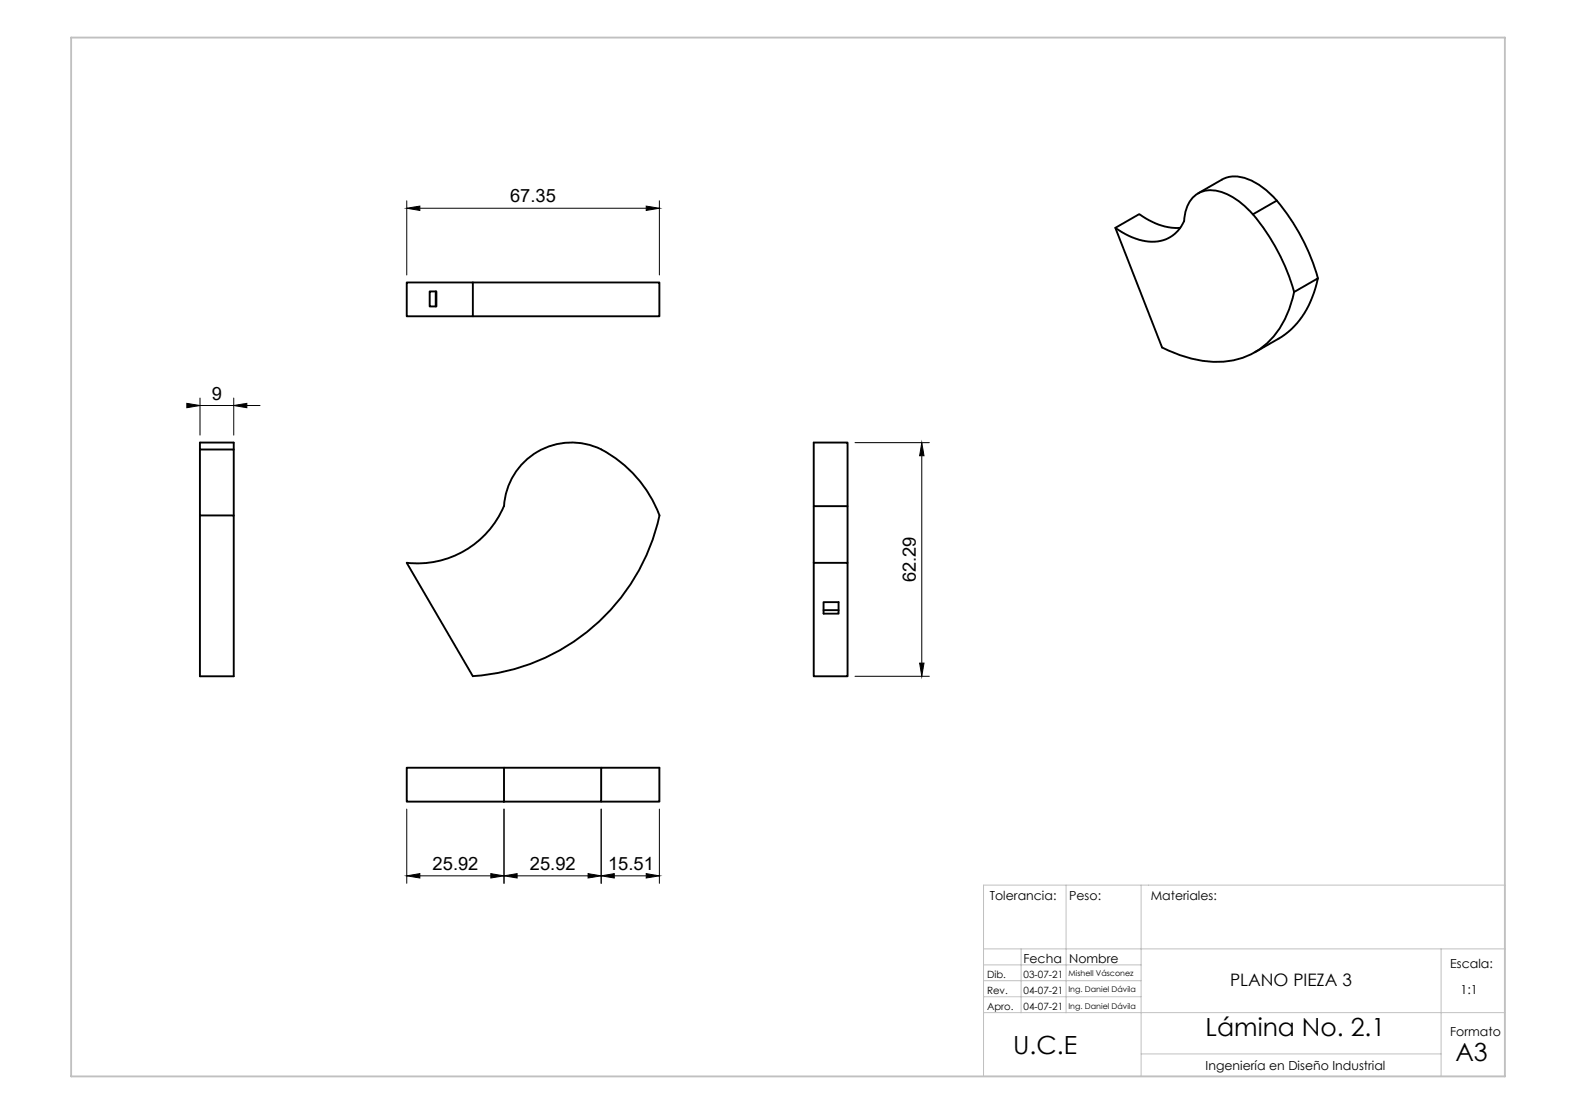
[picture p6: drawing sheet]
<svg xmlns="http://www.w3.org/2000/svg" width="420mm" height="297mm" viewBox="0 0 420 297" stroke-linecap="round" stroke-linejoin="round" font-family="sans-serif">
<defs><g id="words">
<g font-size="6.7">
<text x="270.1" y="281">U.C.E</text>
<text x="321.4" y="276.2">Lámina No. 2.1</text>
<text x="388" y="282.8">A3</text>
</g>
<g font-size="4.9">
<text x="136" y="54">67.35</text>
<text x="56.5" y="106.6">9</text>
<text x="244.2" y="155.3" transform="rotate(-90 244.2 155.3)">62.29</text>
<text x="115.3" y="232">25.92</text>
<text x="141.3" y="232">25.92</text>
<text x="162.1" y="232">15.51</text>
</g>
<text font-size="4.6" x="327.9" y="262.9">PLANO PIEZA 3</text>
<g font-size="3.3">
<text x="263.9" y="240">Tolerancia:</text>
<text x="285" y="240">Peso:</text>
<text x="306.8" y="240">Materiales:</text>
<text x="272.9" y="256.9">Fecha</text>
<text x="285" y="256.9">Nombre</text>
<text x="386.6" y="258.1">Escala:</text>
<text x="389.4" y="265.1">1:1</text>
<text x="386.6" y="276.2">Formato</text>
<text x="321.4" y="285.3">Ingeniería en Diseño Industrial</text>
</g>
<g font-size="2.7">
<text x="263.1" y="260.8">Dib.</text>
<text x="272.9" y="260.8">03-07-21</text>
<text x="263.1" y="265.1">Rev.</text>
<text x="263.1" y="269.3">Apro.</text>
<text x="272.9" y="265">04-07-21</text>
<text x="272.9" y="269.3">04-07-21</text>
</g>
<g font-size="2.1">
<text x="284.9" y="260.3">Mishell Vásconez</text>
<text x="284.9" y="264.6">Ing. Daniel Dávila</text>
<text x="284.9" y="268.9">Ing. Daniel Dávila</text>
</g>
</g></defs>
<!-- layer: Capa 1 -->
<path d="M262.2 236h139v51h-139zM284.2 236v34M304.2 236v51M262.2 253h139M262.2 257.3h42M272.2 253v17M384.2 253v34M262.2 270h139M262.2 261.5h42M262.2 265.8h42M304.2 281h80" fill="none" stroke="#c0c0c0" stroke-width=".27"/>
<path d="M19 10h382.2v277h-382.2z" fill="none" stroke="#c0c0c0" stroke-width=".5"/>
<g fill="none" stroke="#000" stroke-width=".51">
<path d="M315.7 59a9.3 9.3 0 0 1-12 4.9l-2.7-1-3.7-2.1M315.7 59a8.4 8.4 0 0 1 4.4-7.8 10.6 10.6 0 0 1 9.9 2.3 43 43 0 0 1 11.7 15.6l1.9 4.4 1.4 4.4M319.4 51.5l6.4-3.6a8.9 8.9 0 0 1 8.7 .7 21.9 21.9 0 0 1 5.9 4.9M334 57.2l6.4-3.7a55.9 55.9 0 0 1 11 20.7M108.4 75.3h17.7v9h-17.7zM114.6 77.7h1.7v4h-1.7zM116.2 77.7v4M126.1 75.3h49.7v9h-49.7M314.6 60.8a16.7 16.7 0 0 1-10.9-3.7l-6.4 3.7 12.5 31.9M345 77.9l6.3-3.7a23.4 23.4 0 0 1-10.4 16.1l-6.4 3.7M345 77.8a23 23 0 0 1-10.9 16.4 23.8 23.8 0 0 1-19.7 .4l-4.6-1.9M53.3 119.9v17.5h9v42.9h-9v-42.9"/>
<path d="M62.3 119.9v-1.9h-9v1.9h9v17.5M216.9 135v15.1M226 135v-17h-9.1v17h9.1v15.1M108.4 150.1a25 25 0 0 0 26-15.2 18.1 18.1 0 0 1 28.7-13.4 33.1 33.1 0 0 1 12.7 15.9 54.7 54.7 0 0 1-49.7 42.9M108.4 150.1l17.7 30.2M216.9 150.1h9.1v30.2h-9.1zM219.6 162.7h4M219.6 160.6h4v3h-4zM108.4 204.7h26v9h-26zM134.4 213.7h25.9v-9h15.5v9h-15.5M134.4 204.7h25.9"/>
</g>
<g fill="none" stroke="#000" stroke-width=".27">
<path d="M108.4 55.5l3.5-.5v1.1zM108.4 53.5v19.8M111.9 55.5h60.4M172.3 55l3.5 .5-3.5 .6zM175.8 53.5v19.8M49.8 107.6l3.5 .5-3.5 .6zM53.3 106.1v9.9M53.3 108.1h9M62.3 108.1l3.5-.5v1.1zM62.3 106.1v9.9M65.8 108.1h3.5M227.9 118h19.9"/>
<path d="M245.7 118l.6 3.5h-1.1zM245.7 121.5v55.3M245.2 176.8h1.1l-.6 3.5zM227.9 180.3h19.9M108.4 215.7v19.8M134.4 215.7v19.8M160.3 215.7v19.8M175.8 215.7v19.8M108.4 233.5l3.5-.6v1.2zM111.9 233.5h19M130.9 232.9l3.5 .6-3.5 .6zM134.4 233.5l3.5-.6v1.2z"/>
<path d="M137.9 233.5h18.9M156.8 232.9l3.5 .6-3.5 .6zM160.3 233.5l3.5-.6v1.2zM163.8 233.5h8.5M172.3 232.9l3.5 .6-3.5 .6z"/>
</g>
<path d="M108.4 55.5l3.5-.5v1.1zM172.3 55l3.5 .5-3.5 .6zM49.8 107.6l3.5 .5-3.5 .6zM62.3 108.1l3.5-.5v1.1zM245.7 118l.6 3.5h-1.1zM245.2 176.8h1.1l-.6 3.5zM108.4 233.5l3.5-.6v1.2zM130.9 232.9l3.5 .6-3.5 .6zM134.4 233.5l3.5-.6v1.2zM156.8 232.9l3.5 .6-3.5 .6zM160.3 233.5l3.5-.6v1.2zM172.3 232.9l3.5 .6-3.5 .6z" fill="#000"/>
<use href="#words"/>
</svg>
